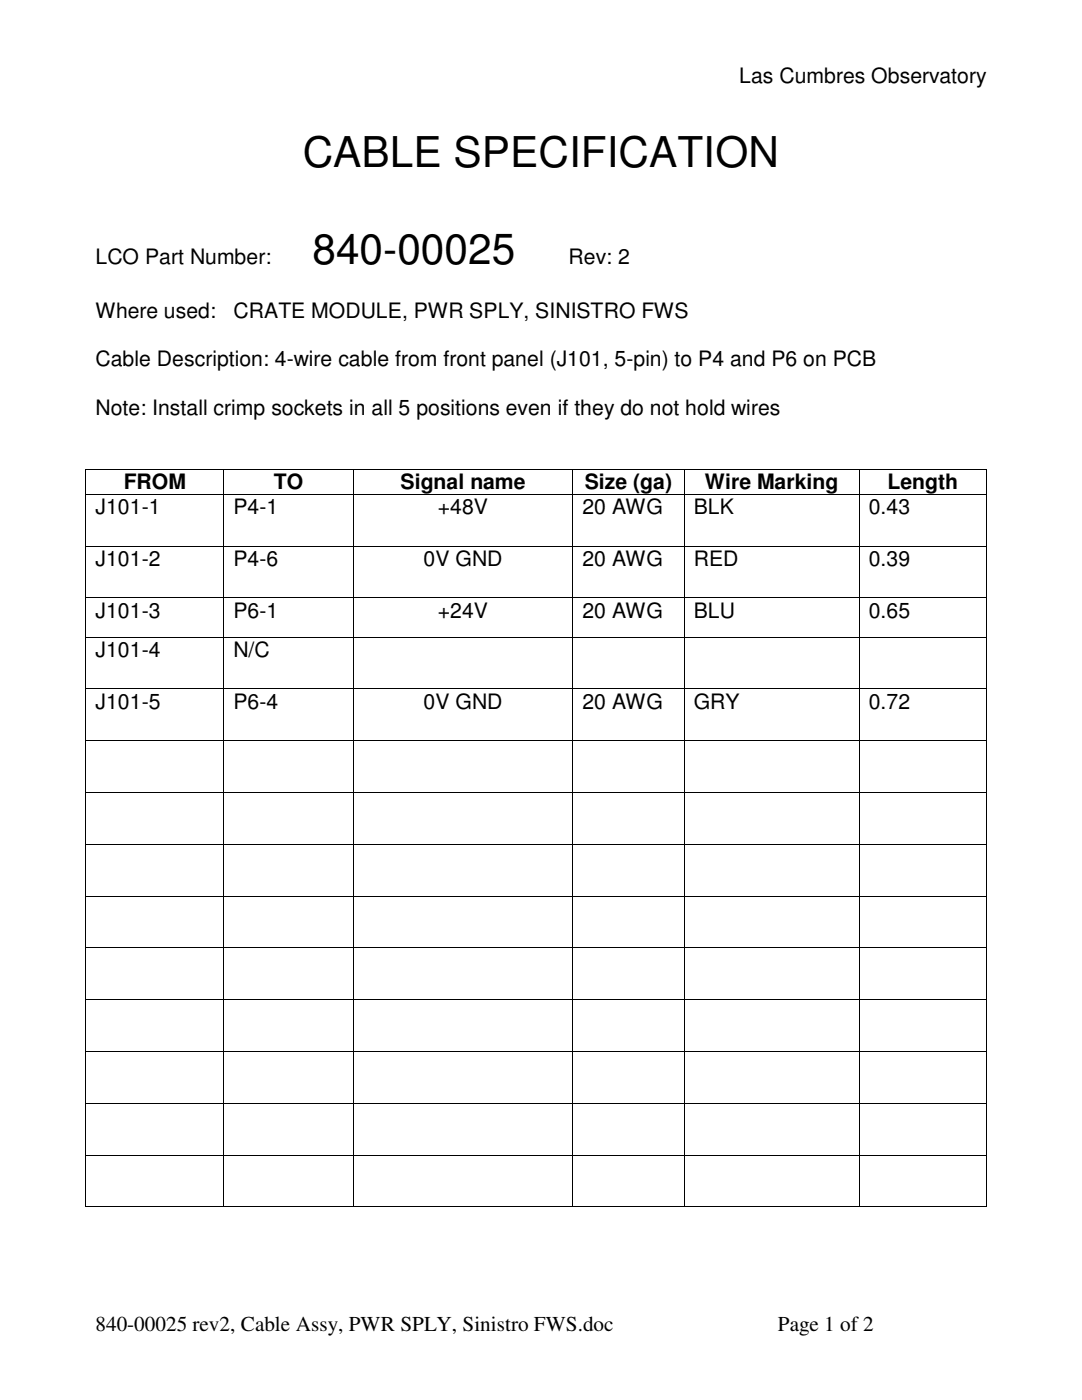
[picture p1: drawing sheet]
<svg xmlns="http://www.w3.org/2000/svg" width="216mm" height="279mm" viewBox="0 0 216 279" stroke-linecap="round" stroke-linejoin="round" font-family="sans-serif">
<defs><g id="words">
<g font-size="8.5">
<text x="60.4" y="33.2">CABLE SPECIFICATION</text>
<text x="62.4" y="52.7">840-00025</text>
</g>
<g font-size="4.2">
<text x="147.5" y="16.6">Las Cumbres Observatory</text>
<text x="19" y="52.7">LCO Part Number:</text>
<text x="113.5" y="52.7">Rev: 2</text>
<text x="19.1" y="63.4">Where used:</text>
<text x="46.6" y="63.4">CRATE MODULE, PWR SPLY, SINISTRO FWS</text>
<text x="19.1" y="73.1">Cable Description: 4-wire cable from front panel (J101, 5-pin) to P4 and P6 on PCB</text>
<text x="19.1" y="82.8">Note: Install crimp sockets in all 5 positions even if they do not hold wires</text>
<text x="24.7" y="97.6">FROM</text>
<text x="54.7" y="97.6">TO</text>
<text x="79.9" y="97.6">Signal name</text>
<text x="116.7" y="97.6">Size (ga)</text>
<text x="140.7" y="97.6">Wire Marking</text>
<text x="177.1" y="97.6">Length</text>
<text x="19" y="102.7">J101-1</text>
<text x="46.6" y="102.7">P4-1</text>
<text x="87.4" y="102.7">+48V</text>
<text x="116.2" y="102.7">20 AWG</text>
<text x="138.4" y="102.7">BLK</text>
<text x="173.4" y="102.7">0.43</text>
<text x="19" y="113">J101-2</text>
<text x="46.6" y="113">P4-6</text>
<text x="84.5" y="113">0V GND</text>
<text x="116.2" y="113">20 AWG</text>
<text x="138.4" y="113">RED</text>
<text x="173.4" y="113">0.39</text>
<text x="19" y="123.3">J101-3</text>
<text x="46.6" y="123.3">P6-1</text>
<text x="87.4" y="123.3">+24V</text>
<text x="116.2" y="123.3">20 AWG</text>
<text x="138.4" y="123.3">BLU</text>
<text x="173.4" y="123.3">0.65</text>
<text x="19" y="131.1">J101-4</text>
<text x="46.6" y="131.1">N/C</text>
<text x="19" y="141.4">J101-5</text>
<text x="46.6" y="141.4">P6-4</text>
<text x="84.5" y="141.4">0V GND</text>
<text x="116.2" y="141.4">20 AWG</text>
<text x="138.4" y="141.4">GRY</text>
<text x="173.4" y="141.4">0.72</text>
<text x="19" y="265.6">840-00025 rev2, Cable Assy, PWR SPLY, Sinistro FWS.doc</text>
<text x="155.2" y="265.6">Page 1 of 2</text>
</g>
</g></defs>
<g fill="#000">
<path d="M17.1 93.6h.1v.1h-.1zM17.1 98.6h.1v.2h-.1zM44.6 93.6h.1v.1h-.1zM44.6 98.6h.1v.2h-.1zM70.4 93.6h.2v.1h-.2zM70.4 98.6h.2v.2h-.2zM114.2 93.6h.2v.1h-.2zM114.2 98.6h.2v.2h-.2zM136.4 93.6h.2v.1h-.2zM136.4 98.6h.2v.2h-.2zM171.4 93.6h.1v.1h-.1zM171.4 98.6h.1v.2h-.1z"/>
<path d="M196.8 93.6h.1v.1h-.1zM196.8 98.6h.1v.2h-.1zM17.1 108.9h.1v.2h-.1zM17.1 119.3h.1v.1h-.1zM44.6 108.9h.1v.2h-.1zM44.6 119.3h.1v.1h-.1zM70.4 108.9h.2v.2h-.2zM70.4 119.3h.2v.1h-.2zM114.2 108.9h.2v.2h-.2zM114.2 119.3h.2v.1h-.2zM136.4 108.9h.2v.2h-.2zM136.4 119.3h.2v.1h-.2z"/>
<path d="M171.4 108.9h.1v.2h-.1zM171.4 119.3h.1v.1h-.1zM196.8 108.9h.1v.2h-.1zM196.8 119.3h.1v.1h-.1zM17.1 127h.1v.2h-.1zM17.1 137.4h.1v.1h-.1zM44.6 127h.1v.2h-.1zM44.6 137.4h.1v.1h-.1zM70.4 127h.2v.2h-.2zM70.4 137.4h.2v.1h-.2zM114.2 127h.2v.2h-.2zM114.2 137.4h.2v.1h-.2z"/>
<path d="M136.4 127h.2v.2h-.2zM136.4 137.4h.2v.1h-.2zM171.4 127h.1v.2h-.1zM171.4 137.4h.1v.1h-.1zM196.8 127h.1v.2h-.1zM196.8 137.4h.1v.1h-.1zM17.1 147.7h.1v.2h-.1zM17.1 158.1h.1v.1h-.1zM44.6 147.7h.1v.2h-.1zM44.6 158.1h.1v.1h-.1zM70.4 147.7h.2v.2h-.2zM70.4 158.1h.2v.1h-.2z"/>
<path d="M114.2 147.7h.2v.2h-.2zM114.2 158.1h.2v.1h-.2zM136.4 147.7h.2v.2h-.2zM136.4 158.1h.2v.1h-.2zM171.4 147.7h.1v.2h-.1zM171.4 158.1h.1v.1h-.1zM196.8 147.7h.1v.2h-.1zM196.8 158.1h.1v.1h-.1zM17.1 168.4h.1v.2h-.1zM17.1 178.7h.1v.2h-.1zM44.6 168.4h.1v.2h-.1zM44.6 178.7h.1v.2h-.1z"/>
<path d="M70.4 168.4h.2v.2h-.2zM70.4 178.7h.2v.2h-.2zM114.2 168.4h.2v.2h-.2zM114.2 178.7h.2v.2h-.2zM136.4 168.4h.2v.2h-.2zM136.4 178.7h.2v.2h-.2zM171.4 168.4h.1v.2h-.1zM171.4 178.7h.1v.2h-.1zM196.8 168.4h.1v.2h-.1zM196.8 178.7h.1v.2h-.1zM17.1 189.1h.1v.1h-.1zM17.1 199.4h.1v.2h-.1z"/>
<path d="M44.6 189.1h.1v.1h-.1zM44.6 199.4h.1v.2h-.1zM70.4 189.1h.2v.1h-.2zM70.4 199.4h.2v.2h-.2zM114.2 189.1h.2v.1h-.2zM114.2 199.4h.2v.2h-.2zM136.4 189.1h.2v.1h-.2zM136.4 199.4h.2v.2h-.2zM171.4 189.1h.1v.1h-.1zM171.4 199.4h.1v.2h-.1zM196.8 189.1h.1v.1h-.1zM196.8 199.4h.1v.2h-.1z"/>
<path d="M17.1 209.7h.1v.2h-.1zM44.6 209.7h.1v.2h-.1zM70.4 209.7h.2v.2h-.2zM114.2 209.7h.2v.2h-.2zM136.4 209.7h.2v.2h-.2zM171.4 209.7h.1v.2h-.1zM196.8 209.7h.1v.2h-.1zM17.1 220.1h.1v.2h-.1zM17.1 230.4h.1v.2h-.1zM44.6 220.1h.1v.2h-.1zM44.6 230.4h.1v.2h-.1zM70.4 220.1h.2v.2h-.2z"/>
<path d="M70.4 230.4h.2v.2h-.2zM114.2 220.1h.2v.2h-.2zM114.2 230.4h.2v.2h-.2zM136.4 220.1h.2v.2h-.2zM136.4 230.4h.2v.2h-.2zM171.4 220.1h.1v.2h-.1zM171.4 230.4h.1v.2h-.1zM196.8 220.1h.1v.2h-.1zM196.8 230.4h.1v.2h-.1zM17.1 240.7h.1v.2h-.1zM44.6 240.7h.1v.2h-.1zM70.4 240.7h.2v.2h-.2z"/>
<path d="M114.2 240.7h.2v.2h-.2zM136.4 240.7h.2v.2h-.2zM171.4 240.7h.1v.2h-.1zM196.8 240.7h.1v.2h-.1z"/>
</g>
<g fill="none" stroke="#000" stroke-width=".2">
<path d="M17.1 93.7v4.9M17.1 98.8v10.1M17.2 93.6h27.4M17.2 98.7h27.4M44.7 93.7v4.9M44.7 98.8v10.1M44.7 93.6h25.7M44.7 98.7h25.7M70.5 93.7v4.9M70.5 98.8v10.1M70.6 93.6h43.6M70.6 98.7h43.6"/>
<path d="M114.3 93.7v4.9M114.3 98.8v10.1M114.4 93.6h22M114.4 98.7h22M136.5 93.7v4.9M136.5 98.8v10.1M136.6 93.6h34.8M136.6 98.7h34.8M171.4 93.7v4.9M171.4 98.8v10.1M171.5 93.6h25.3M171.5 98.7h25.3"/>
<path d="M196.8 93.7v4.9M196.8 98.8v10.1M17.1 109.1v10.2M17.1 119.4v7.6M17.2 109h27.4M17.2 119.3h27.4M44.7 109.1v10.2M44.7 119.4v7.6M44.7 109h25.7M44.7 119.3h25.7M70.5 109.1v10.2M70.5 119.4v7.6"/>
<path d="M70.6 109h43.6M70.6 119.3h43.6M114.3 109.1v10.2M114.3 119.4v7.6M114.4 109h22M114.4 119.3h22M136.5 109.1v10.2M136.5 119.4v7.6M136.6 109h34.8M136.6 119.3h34.8M171.4 109.1v10.2M171.4 119.4v7.6"/>
<path d="M171.5 109h25.3M171.5 119.3h25.3M196.8 109.1v10.2M196.8 119.4v7.6M17.1 127.2v10.2M17.1 137.5v10.2M17.2 127.1h27.4M17.2 137.5h27.4M44.7 127.2v10.2M44.7 137.5v10.2M44.7 127.1h25.7M44.7 137.5h25.7"/>
<path d="M70.5 127.2v10.2M70.5 137.5v10.2M70.6 127.1h43.6M70.6 137.5h43.6M114.3 127.2v10.2M114.3 137.5v10.2M114.4 127.1h22M114.4 137.5h22M136.5 127.2v10.2M136.5 137.5v10.2M136.6 127.1h34.8M136.6 137.5h34.8"/>
<path d="M171.4 127.2v10.2M171.4 137.5v10.2M171.5 127.1h25.3M171.5 137.5h25.3M196.8 127.2v10.2M196.8 137.5v10.2M17.1 147.9v10.2M17.1 158.2v10.2M17.2 147.8h27.4M17.2 158.2h27.4M44.7 147.9v10.2M44.7 158.2v10.2"/>
<path d="M44.7 147.8h25.7M44.7 158.2h25.7M70.5 147.9v10.2M70.5 158.2v10.2M70.6 147.8h43.6M70.6 158.2h43.6M114.3 147.9v10.2M114.3 158.2v10.2M114.4 147.8h22M114.4 158.2h22M136.5 147.9v10.2M136.5 158.2v10.2"/>
<path d="M136.6 147.8h34.8M136.6 158.2h34.8M171.4 147.9v10.2M171.4 158.2v10.2M171.5 147.8h25.3M171.5 158.2h25.3M196.8 147.9v10.2M196.8 158.2v10.2M17.1 168.6v10.1M17.1 178.9v10.2M17.2 168.5h27.4M17.2 178.8h27.4"/>
<path d="M44.7 168.6v10.1M44.7 178.9v10.2M44.7 168.5h25.7M44.7 178.8h25.7M70.5 168.6v10.1M70.5 178.9v10.2M70.6 168.5h43.6M70.6 178.8h43.6M114.3 168.6v10.1M114.3 178.9v10.2M114.4 168.5h22M114.4 178.8h22"/>
<path d="M136.5 168.6v10.1M136.5 178.9v10.2M136.6 168.5h34.8M136.6 178.8h34.8M171.4 168.6v10.1M171.4 178.9v10.2M171.5 168.5h25.3M171.5 178.8h25.3M196.8 168.6v10.1M196.8 178.9v10.2M17.1 189.2v10.2M17.1 199.6v10.1"/>
<path d="M17.2 189.1h27.4M17.2 199.5h27.4M44.7 189.2v10.2M44.7 199.6v10.1M44.7 189.1h25.7M44.7 199.5h25.7M70.5 189.2v10.2M70.5 199.6v10.1M70.6 189.1h43.6M70.6 199.5h43.6M114.3 189.2v10.2M114.3 199.6v10.1"/>
<path d="M114.4 189.1h22M114.4 199.5h22M136.5 189.2v10.2M136.5 199.6v10.1M136.6 189.1h34.8M136.6 199.5h34.8M171.4 189.2v10.2M171.4 199.6v10.1M171.5 189.1h25.3M171.5 199.5h25.3M196.8 189.2v10.2M196.8 199.6v10.1"/>
<path d="M17.1 209.9v10.2M17.2 209.8h27.4M44.7 209.9v10.2M44.7 209.8h25.7M70.5 209.9v10.2M70.6 209.8h43.6M114.3 209.9v10.2M114.4 209.8h22M136.5 209.9v10.2M136.6 209.8h34.8M171.4 209.9v10.2M171.5 209.8h25.3"/>
<path d="M196.8 209.9v10.2M17.1 220.3v10.1M17.1 230.6v10.1M17.2 220.2h27.4M17.2 230.5h27.4M44.7 220.3v10.1M44.7 230.6v10.1M44.7 220.2h25.7M44.7 230.5h25.7M70.5 220.3v10.1M70.5 230.6v10.1M70.6 220.2h43.6"/>
<path d="M70.6 230.5h43.6M114.3 220.3v10.1M114.3 230.6v10.1M114.4 220.2h22M114.4 230.5h22M136.5 220.3v10.1M136.5 230.6v10.1M136.6 220.2h34.8M136.6 230.5h34.8M171.4 220.3v10.1M171.4 230.6v10.1M171.5 220.2h25.3"/>
<path d="M171.5 230.5h25.3M196.8 220.3v10.1M196.8 230.6v10.1M17.2 240.8h27.4M44.7 240.8h25.7M70.6 240.8h43.6M114.4 240.8h22M136.6 240.8h34.8M171.5 240.8h25.3"/>
</g>
<use href="#words"/>
</svg>
